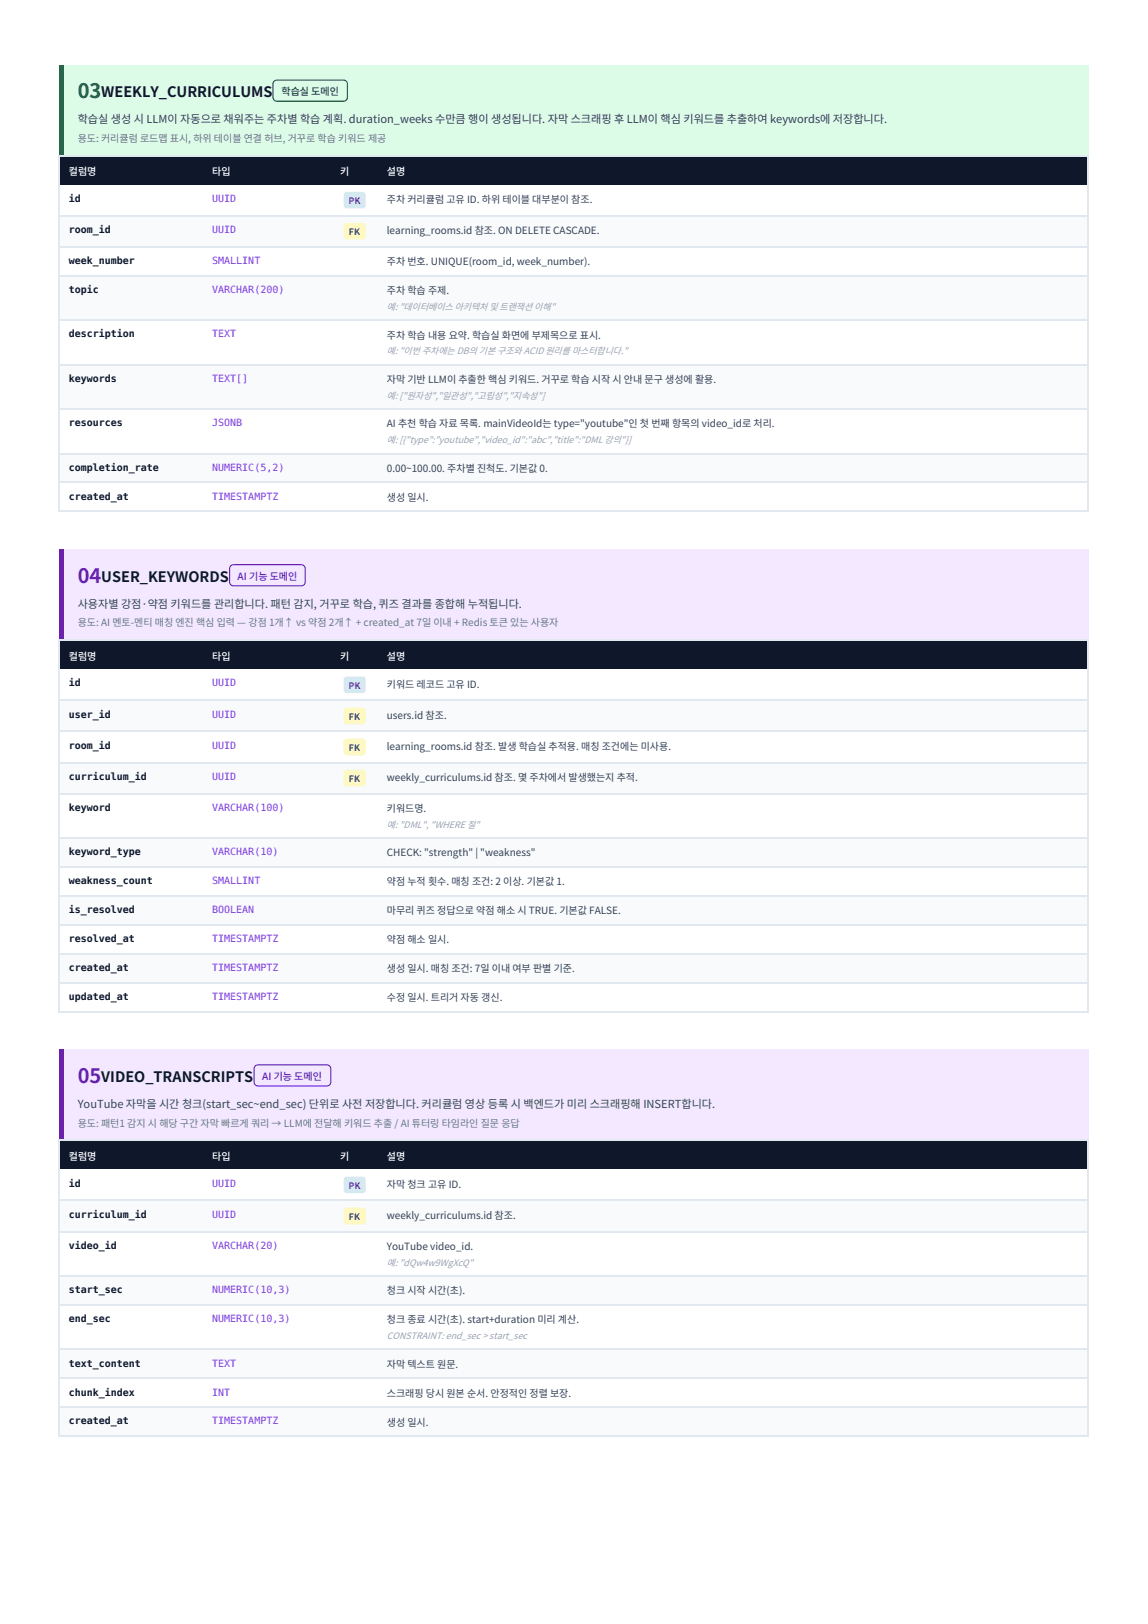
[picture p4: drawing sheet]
<svg xmlns="http://www.w3.org/2000/svg" width="210mm" height="297mm" viewBox="0 0 210 297" stroke-linecap="round" stroke-linejoin="round" font-family="sans-serif">
<defs><g id="words">
<text font-size="3.7" fill="#166534" x="14.2" y="18">03</text>
<g font-size="3.7" fill="#6b21a8">
<text x="14.2" y="106.6">04</text>
<text x="14.2" y="198.1">05</text>
</g>
<g font-size="2.6" fill="#0f172a">
<text x="18.5" y="17.8">WEEKLY_CURRICULUMS</text>
<text x="18.5" y="106.4">USER_KEYWORDS</text>
<text x="18.5" y="197.9">VIDEO_TRANSCRIPTS</text>
</g>
<g font-size="2" fill="#334155">
<text x="14.2" y="22.5">학습실 생성 시 LLM이 자동으로 채워주는 주차별 학습 계획. duration_weeks 수만큼 행이 생성됩니다. 자막 스크래핑 후 LLM이 핵심 키워드를 추출하여 keywords에 저장합니다.</text>
<text x="14.2" y="111.1">사용자별 강점·약점 키워드를 관리합니다. 패턴 감지, 거꾸로 학습, 퀴즈 결과를 종합해 누적됩니다.</text>
<text x="14.2" y="202.6">YouTube 자막을 시간 청크(start_sec~end_sec) 단위로 사전 저장합니다. 커리큘럼 영상 등록 시 백엔드가 미리 스크래핑해 INSERT합니다.</text>
</g>
<text font-size="1.8" fill="#166534" x="51.5" y="17.4">학습실 도메인</text>
<g font-size="1.8" fill="#64748b">
<text x="14.2" y="25.9">용도: 커리큘럼 로드맵 표시, 하위 테이블 연결 허브, 거꾸로 학습 키워드 제공</text>
<text x="14.2" y="114.6">용도: AI 멘토-멘티 매칭 엔진 핵심 입력 — 강점 1개↑ vs 약점 2개↑ + created_at 7일 이내 + Redis 토큰 있는 사용자</text>
<text x="14.2" y="206.1">용도: 패턴1 감지 시 해당 구간 자막 빠르게 쿼리 → LLM에 전달해 키워드 추출 / AI 튜터링 타임라인 질문 응답</text>
</g>
<g font-size="1.8" fill="#fff">
<text x="12.6" y="32">컬럼명</text>
<text x="38.8" y="32">타입</text>
<text x="62.2" y="32">키</text>
<text x="70.7" y="32">설명</text>
<text x="12.6" y="120.7">컬럼명</text>
<text x="38.8" y="120.7">타입</text>
<text x="62.2" y="120.7">키</text>
<text x="70.7" y="120.7">설명</text>
<text x="12.6" y="212.2">컬럼명</text>
<text x="38.8" y="212.2">타입</text>
<text x="62.2" y="212.2">키</text>
<text x="70.7" y="212.2">설명</text>
</g>
<g font-size="1.8" fill="#0f172a">
<text x="12.6" y="36.9">id</text>
<text x="12.6" y="42.6">room_id</text>
<text x="12.6" y="48.3">week_number</text>
<text x="12.6" y="53.6">topic</text>
<text x="12.6" y="61.7">description</text>
<text x="12.6" y="69.8">keywords</text>
<text x="12.6" y="78">resources</text>
<text x="12.6" y="86.1">completion_rate</text>
<text x="12.6" y="91.4">created_at</text>
<text x="12.6" y="125.6">id</text>
<text x="12.6" y="131.2">user_id</text>
<text x="12.6" y="136.9">room_id</text>
<text x="12.6" y="142.6">curriculum_id</text>
<text x="12.6" y="148.3">keyword</text>
<text x="12.6" y="156.5">keyword_type</text>
<text x="12.6" y="161.7">weakness_count</text>
<text x="12.6" y="167">is_resolved</text>
<text x="12.6" y="172.3">resolved_at</text>
<text x="12.6" y="177.6">created_at</text>
<text x="12.6" y="182.9">updated_at</text>
<text x="12.6" y="217">id</text>
<text x="12.6" y="222.7">curriculum_id</text>
<text x="12.6" y="228.4">video_id</text>
<text x="12.6" y="236.6">start_sec</text>
<text x="12.6" y="241.8">end_sec</text>
<text x="12.6" y="250">text_content</text>
<text x="12.6" y="255.3">chunk_index</text>
<text x="12.6" y="260.5">created_at</text>
</g>
<g font-size="1.8" fill="#7c3aed">
<text x="38.8" y="36.9">UUID</text>
<text x="38.8" y="42.6">UUID</text>
<text x="38.8" y="48.3">SMALLINT</text>
<text x="38.8" y="53.6">VARCHAR(200)</text>
<text x="38.8" y="61.7">TEXT</text>
<text x="38.8" y="69.8">TEXT[]</text>
<text x="38.8" y="78">JSONB</text>
<text x="38.8" y="86.1">NUMERIC(5,2)</text>
<text x="38.8" y="91.4">TIMESTAMPTZ</text>
<text x="38.8" y="125.6">UUID</text>
<text x="38.8" y="131.2">UUID</text>
<text x="38.8" y="136.9">UUID</text>
<text x="38.8" y="142.6">UUID</text>
<text x="38.8" y="148.3">VARCHAR(100)</text>
<text x="38.8" y="156.5">VARCHAR(10)</text>
<text x="38.8" y="161.7">SMALLINT</text>
<text x="38.8" y="167">BOOLEAN</text>
<text x="38.8" y="172.3">TIMESTAMPTZ</text>
<text x="38.8" y="177.6">TIMESTAMPTZ</text>
<text x="38.8" y="182.9">TIMESTAMPTZ</text>
<text x="38.8" y="217">UUID</text>
<text x="38.8" y="222.7">UUID</text>
<text x="38.8" y="228.4">VARCHAR(20)</text>
<text x="38.8" y="236.6">NUMERIC(10,3)</text>
<text x="38.8" y="241.8">NUMERIC(10,3)</text>
<text x="38.8" y="250">TEXT</text>
<text x="38.8" y="255.3">INT</text>
<text x="38.8" y="260.5">TIMESTAMPTZ</text>
</g>
<g font-size="1.8" fill="#334155">
<text x="70.7" y="37.1">주차 커리큘럼 고유 ID. 하위 테이블 대부분이 참조.</text>
<text x="70.7" y="42.8">learning_rooms.id 참조. ON DELETE CASCADE.</text>
<text x="70.7" y="48.5">주차 번호. UNIQUE(room_id, week_number).</text>
<text x="70.7" y="53.8">주차 학습 주제.</text>
<text x="70.7" y="61.9">주차 학습 내용 요약. 학습실 화면에 부제목으로 표시.</text>
<text x="70.7" y="70">자막 기반 LLM이 추출한 핵심 키워드. 거꾸로 학습 시작 시 안내 문구 생성에 활용.</text>
<text x="70.7" y="78.2">AI 추천 학습 자료 목록. mainVideoId는 type=&quot;youtube&quot;인 첫 번째 항목의 video_id로 처리.</text>
<text x="70.7" y="86.3">0.00~100.00. 주차별 진척도. 기본값 0.</text>
<text x="70.7" y="91.6">생성 일시.</text>
<text x="70.7" y="125.8">키워드 레코드 고유 ID.</text>
<text x="70.7" y="131.4">users.id 참조.</text>
<text x="70.7" y="137.1">learning_rooms.id 참조. 발생 학습실 추적용. 매칭 조건에는 미사용.</text>
<text x="70.7" y="142.8">weekly_curriculums.id 참조. 몇 주차에서 발생했는지 추적.</text>
<text x="70.7" y="148.5">키워드명.</text>
<text x="70.7" y="156.7">CHECK: &quot;strength&quot; | &quot;weakness&quot;</text>
<text x="70.7" y="161.9">약점 누적 횟수. 매칭 조건: 2 이상. 기본값 1.</text>
<text x="70.7" y="167.2">마무리 퀴즈 정답으로 약점 해소 시 TRUE. 기본값 FALSE.</text>
<text x="70.7" y="172.5">약점 해소 일시.</text>
<text x="70.7" y="177.8">생성 일시. 매칭 조건: 7일 이내 여부 판별 기준.</text>
<text x="70.7" y="183.1">수정 일시. 트리거 자동 갱신.</text>
<text x="70.7" y="217.2">자막 청크 고유 ID.</text>
<text x="70.7" y="222.9">weekly_curriculums.id 참조.</text>
<text x="70.7" y="228.6">YouTube video_id.</text>
<text x="70.7" y="236.8">청크 시작 시간(초).</text>
<text x="70.7" y="242">청크 종료 시간(초). start+duration 미리 계산.</text>
<text x="70.7" y="250.2">자막 텍스트 원문.</text>
<text x="70.7" y="255.5">스크래핑 당시 원본 순서. 안정적인 정렬 보장.</text>
<text x="70.7" y="260.7">생성 일시.</text>
</g>
<g font-size="1.8" fill="#6b21a8">
<text x="43.4" y="106">AI 기능 도메인</text>
<text x="47.9" y="197.5">AI 기능 도메인</text>
</g>
<g font-size="1.7" fill="#94a3b8">
<text x="70.7" y="56.6">예: &quot;데이터베이스 아키텍처 및 트랜잭션 이해&quot;</text>
<text x="70.7" y="64.8">예: &quot;이번 주차에는 DB의 기본 구조와 ACID 원리를 마스터합니다.&quot;</text>
<text x="70.7" y="72.9">예: [&quot;원자성&quot;,&quot;일관성&quot;,&quot;고립성&quot;,&quot;지속성&quot;]</text>
<text x="70.7" y="81">예: [{&quot;type&quot;:&quot;youtube&quot;,&quot;video_id&quot;:&quot;abc&quot;,&quot;title&quot;:&quot;DML 강의&quot;}]</text>
<text x="70.7" y="151.4">예: &quot;DML&quot;, &quot;WHERE 절&quot;</text>
<text x="70.7" y="231.5">예: &quot;dQw4w9WgXcQ&quot;</text>
<text x="70.7" y="244.9">CONSTRAINT: end_sec &gt; start_sec</text>
</g>
<g font-size="1.6" fill="#1e40af">
<text x="63.7" y="37.3">PK</text>
<text x="63.7" y="126">PK</text>
<text x="63.7" y="217.4">PK</text>
</g>
<g font-size="1.6" fill="#854d0e">
<text x="63.8" y="43">FK</text>
<text x="63.8" y="131.6">FK</text>
<text x="63.8" y="137.3">FK</text>
<text x="63.8" y="143">FK</text>
<text x="63.8" y="223.1">FK</text>
</g>
</g></defs>
<path d="M10.8 11.9h188.2v16.5h-188.2z" fill="#dcfce7"/>
<path d="M10.8 11.9h.8v16.5h-.8z" fill="#166534"/>
<g fill="#0f172a">
<path d="M10.8 28.4h26.4v5.5h-26.4z"/>
<path d="M37.2 28.4h23.4v5.5h-23.4z"/>
<path d="M60.6 28.4h8.5v5.5h-8.5z"/>
<path d="M69.1 28.4h129.7v5.5h-129.7z"/>
</g>
<g fill="#fff">
<path d="M10.8 33.9h26.4v5.5h-26.4z"/>
<path d="M37.2 33.9h23.4v5.5h-23.4z"/>
<path d="M60.6 33.9h8.5v5.5h-8.5z"/>
<path d="M69.1 33.9h129.7v5.5h-129.7z"/>
</g>
<g fill="#f8fafc">
<path d="M10.8 39.4h26.4v5.6h-26.4z"/>
<path d="M37.2 39.4h23.4v5.6h-23.4z"/>
<path d="M60.6 39.4h8.5v5.6h-8.5z"/>
<path d="M69.1 39.4h129.7v5.6h-129.7z"/>
</g>
<g fill="#fff">
<path d="M10.8 45h26.4v5.3h-26.4z"/>
<path d="M37.2 45h23.4v5.3h-23.4z"/>
<path d="M60.6 45h8.5v5.3h-8.5z"/>
<path d="M69.1 45h129.7v5.3h-129.7z"/>
</g>
<g fill="#f8fafc">
<path d="M10.8 50.3h26.4v8.2h-26.4z"/>
<path d="M37.2 50.3h23.4v8.2h-23.4z"/>
<path d="M60.6 50.3h8.5v8.2h-8.5z"/>
<path d="M69.1 50.3h129.7v8.2h-129.7z"/>
</g>
<g fill="#fff">
<path d="M10.8 58.5h26.4v8.1h-26.4z"/>
<path d="M37.2 58.5h23.4v8.1h-23.4z"/>
<path d="M60.6 58.5h8.5v8.1h-8.5z"/>
<path d="M69.1 58.5h129.7v8.1h-129.7z"/>
</g>
<g fill="#f8fafc">
<path d="M10.8 66.6h26.4v8.1h-26.4z"/>
<path d="M37.2 66.6h23.4v8.1h-23.4z"/>
<path d="M60.6 66.6h8.5v8.1h-8.5z"/>
<path d="M69.1 66.6h129.7v8.1h-129.7z"/>
</g>
<g fill="#fff">
<path d="M10.8 74.7h26.4v8.2h-26.4z"/>
<path d="M37.2 74.7h23.4v8.2h-23.4z"/>
<path d="M60.6 74.7h8.5v8.2h-8.5z"/>
<path d="M69.1 74.7h129.7v8.2h-129.7z"/>
</g>
<g fill="#f8fafc">
<path d="M10.8 82.9h26.4v5.2h-26.4z"/>
<path d="M37.2 82.9h23.4v5.2h-23.4z"/>
<path d="M60.6 82.9h8.5v5.2h-8.5z"/>
<path d="M69.1 82.9h129.7v5.2h-129.7z"/>
</g>
<g fill="#fff">
<path d="M10.8 88.1h26.4v5.3h-26.4z"/>
<path d="M37.2 88.1h23.4v5.3h-23.4z"/>
<path d="M60.6 88.1h8.5v5.3h-8.5z"/>
<path d="M69.1 88.1h129.7v5.3h-129.7z"/>
</g>
<path d="M10.8 28.5h188.2M10.8 39.5h188.2M10.9 28.4v65.2M198.9 28.4v65.2M10.8 58.6h188.2M10.8 50.4h188.2M10.8 45.1h188.2M10.8 74.8h188.2M10.8 66.7h188.2M10.8 88.2h188.2M10.8 93.5h188.2M10.8 83h188.2" fill="none" stroke="#e2e8f0" stroke-width=".2"/>
<path d="M10.8 100.5h188.2v16.5h-188.2z" fill="#f3e8ff"/>
<path d="M10.8 100.5h.8v16.5h-.8z" fill="#6b21a8"/>
<g fill="#0f172a">
<path d="M10.8 117h26.4v5.5h-26.4z"/>
<path d="M37.2 117h23.4v5.5h-23.4z"/>
<path d="M60.6 117h8.5v5.5h-8.5z"/>
<path d="M69.1 117h129.7v5.5h-129.7z"/>
</g>
<g fill="#fff">
<path d="M10.8 122.5h26.4v5.5h-26.4z"/>
<path d="M37.2 122.5h23.4v5.5h-23.4z"/>
<path d="M60.6 122.5h8.5v5.5h-8.5z"/>
<path d="M69.1 122.5h129.7v5.5h-129.7z"/>
</g>
<g fill="#f8fafc">
<path d="M10.8 128h26.4v5.7h-26.4z"/>
<path d="M37.2 128h23.4v5.7h-23.4z"/>
<path d="M60.6 128h8.5v5.7h-8.5z"/>
<path d="M69.1 128h129.7v5.7h-129.7z"/>
</g>
<g fill="#fff">
<path d="M10.8 133.7h26.4v5.7h-26.4z"/>
<path d="M37.2 133.7h23.4v5.7h-23.4z"/>
<path d="M60.6 133.7h8.5v5.7h-8.5z"/>
<path d="M69.1 133.7h129.7v5.7h-129.7z"/>
</g>
<g fill="#f8fafc">
<path d="M10.8 139.4h26.4v5.7h-26.4z"/>
<path d="M37.2 139.4h23.4v5.7h-23.4z"/>
<path d="M60.6 139.4h8.5v5.7h-8.5z"/>
<path d="M69.1 139.4h129.7v5.7h-129.7z"/>
</g>
<g fill="#fff">
<path d="M10.8 145.1h26.4v8.1h-26.4z"/>
<path d="M37.2 145.1h23.4v8.1h-23.4z"/>
<path d="M60.6 145.1h8.5v8.1h-8.5z"/>
<path d="M69.1 145.1h129.7v8.1h-129.7z"/>
</g>
<g fill="#f8fafc">
<path d="M10.8 153.2h26.4v5.3h-26.4z"/>
<path d="M37.2 153.2h23.4v5.3h-23.4z"/>
<path d="M60.6 153.2h8.5v5.3h-8.5z"/>
<path d="M69.1 153.2h129.7v5.3h-129.7z"/>
</g>
<g fill="#fff">
<path d="M10.8 158.5h26.4v5.3h-26.4z"/>
<path d="M37.2 158.5h23.4v5.3h-23.4z"/>
<path d="M60.6 158.5h8.5v5.3h-8.5z"/>
<path d="M69.1 158.5h129.7v5.3h-129.7z"/>
</g>
<g fill="#f8fafc">
<path d="M10.8 163.8h26.4v5.3h-26.4z"/>
<path d="M37.2 163.8h23.4v5.3h-23.4z"/>
<path d="M60.6 163.8h8.5v5.3h-8.5z"/>
<path d="M69.1 163.8h129.7v5.3h-129.7z"/>
</g>
<g fill="#fff">
<path d="M10.8 169.1h26.4v5.2h-26.4z"/>
<path d="M37.2 169.1h23.4v5.2h-23.4z"/>
<path d="M60.6 169.1h8.5v5.2h-8.5z"/>
<path d="M69.1 169.1h129.7v5.2h-129.7z"/>
</g>
<g fill="#f8fafc">
<path d="M10.8 174.3h26.4v5.3h-26.4z"/>
<path d="M37.2 174.3h23.4v5.3h-23.4z"/>
<path d="M60.6 174.3h8.5v5.3h-8.5z"/>
<path d="M69.1 174.3h129.7v5.3h-129.7z"/>
</g>
<g fill="#fff">
<path d="M10.8 179.6h26.4v5.3h-26.4z"/>
<path d="M37.2 179.6h23.4v5.3h-23.4z"/>
<path d="M60.6 179.6h8.5v5.3h-8.5z"/>
<path d="M69.1 179.6h129.7v5.3h-129.7z"/>
</g>
<g fill="none" stroke="#e2e8f0" stroke-width=".2">
<path d="M10.8 117.1h188.2M10.9 117v68.1M198.9 117v68.1M10.8 139.5h188.2M10.8 133.8h188.2M10.8 128.1h188.2M10.8 158.6h188.2M10.8 153.3h188.2M10.8 145.2h188.2M10.8 179.7h188.2M10.8 174.4h188.2M10.8 169.2h188.2"/>
<path d="M10.8 163.9h188.2M10.8 185h188.2"/>
</g>
<path d="M10.8 192h188.2v16.5h-188.2z" fill="#f3e8ff"/>
<path d="M10.8 192h.8v16.5h-.8z" fill="#6b21a8"/>
<g fill="#0f172a">
<path d="M10.8 208.5h26.4v5.5h-26.4z"/>
<path d="M37.2 208.5h23.4v5.5h-23.4z"/>
<path d="M60.6 208.5h8.5v5.5h-8.5z"/>
<path d="M69.1 208.5h129.7v5.5h-129.7z"/>
</g>
<g fill="#fff">
<path d="M10.8 214h26.4v5.5h-26.4z"/>
<path d="M37.2 214h23.4v5.5h-23.4z"/>
<path d="M60.6 214h8.5v5.5h-8.5z"/>
<path d="M69.1 214h129.7v5.5h-129.7z"/>
</g>
<g fill="#f8fafc">
<path d="M10.8 219.5h26.4v5.7h-26.4z"/>
<path d="M37.2 219.5h23.4v5.7h-23.4z"/>
<path d="M60.6 219.5h8.5v5.7h-8.5z"/>
<path d="M69.1 219.5h129.7v5.7h-129.7z"/>
</g>
<g fill="#fff">
<path d="M10.8 225.2h26.4v8.1h-26.4z"/>
<path d="M37.2 225.2h23.4v8.1h-23.4z"/>
<path d="M60.6 225.2h8.5v8.1h-8.5z"/>
<path d="M69.1 225.2h129.7v8.1h-129.7z"/>
</g>
<g fill="#f8fafc">
<path d="M10.8 233.3h26.4v5.3h-26.4z"/>
<path d="M37.2 233.3h23.4v5.3h-23.4z"/>
<path d="M60.6 233.3h8.5v5.3h-8.5z"/>
<path d="M69.1 233.3h129.7v5.3h-129.7z"/>
</g>
<g fill="#fff">
<path d="M10.8 238.6h26.4v8.1h-26.4z"/>
<path d="M37.2 238.6h23.4v8.1h-23.4z"/>
<path d="M60.6 238.6h8.5v8.1h-8.5z"/>
<path d="M69.1 238.6h129.7v8.1h-129.7z"/>
</g>
<g fill="#f8fafc">
<path d="M10.8 246.7h26.4v5.3h-26.4z"/>
<path d="M37.2 246.7h23.4v5.3h-23.4z"/>
<path d="M60.6 246.7h8.5v5.3h-8.5z"/>
<path d="M69.1 246.7h129.7v5.3h-129.7z"/>
</g>
<g fill="#fff">
<path d="M10.8 252h26.4v5.3h-26.4z"/>
<path d="M37.2 252h23.4v5.3h-23.4z"/>
<path d="M60.6 252h8.5v5.3h-8.5z"/>
<path d="M69.1 252h129.7v5.3h-129.7z"/>
</g>
<g fill="#f8fafc">
<path d="M10.8 257.3h26.4v5.3h-26.4z"/>
<path d="M37.2 257.3h23.4v5.3h-23.4z"/>
<path d="M60.6 257.3h8.5v5.3h-8.5z"/>
<path d="M69.1 257.3h129.7v5.3h-129.7z"/>
</g>
<path d="M10.8 208.6h188.2M10.8 219.6h188.2M10.9 208.5v54.3M198.9 208.5v54.3M10.8 238.7h188.2M10.8 233.4h188.2M10.8 225.3h188.2M10.8 257.4h188.2M10.8 252.1h188.2M10.8 246.8h188.2M10.8 262.7h188.2" fill="none" stroke="#e2e8f0" stroke-width=".2"/>
<path d="M50 14.8l.6-.3h12.2a.82 .82 0 0 1 .8 .9v2.4a.82 .82 0 0 1-.8 .8h-12.2a.82 .82 0 0 1-.8-.8v-2.4zM50.6 15.3l.4-.1h11.4a.61 .61 0 0 1 .6 .6v1.6a.61 .61 0 0 1-.6 .6h-11.4a.61 .61 0 0 1-.6-.6v-1.6z" fill-rule="evenodd" fill="#166534"/>
<path d="M50.2 14.9l.4-.1h12.2a.61 .61 0 0 1 .6 .6v2.4a.61 .61 0 0 1-.6 .6h-12.2a.61 .61 0 0 1-.6-.6v-2.4z" fill-rule="evenodd" fill="#dcfce7"/>
<path d="M63 35.3l.4-.2h2.9a.6 .6 0 0 1 .6 .6v1.8a.6 .6 0 0 1-.6 .6h-2.9a.6 .6 0 0 1-.6-.6v-1.8z" fill-rule="evenodd" fill="#dbeafe"/>
<path d="M63 41l.4-.2h2.9a.61 .61 0 0 1 .6 .6v1.8a.61 .61 0 0 1-.6 .6h-2.9a.61 .61 0 0 1-.6-.6v-1.8z" fill-rule="evenodd" fill="#fef9c3"/>
<path d="M42.1 103.4l.6-.2h12.4a.81 .81 0 0 1 .8 .8v2.4a.81 .81 0 0 1-.8 .9h-12.4a.81 .81 0 0 1-.8-.9v-2.4zM42.7 104l.4-.2h11.6a.61 .61 0 0 1 .6 .6v1.6a.61 .61 0 0 1-.6 .6h-11.6a.61 .61 0 0 1-.6-.6v-1.6z" fill-rule="evenodd" fill="#6b21a8"/>
<path d="M42.3 103.6l.4-.2h12.4a.61 .61 0 0 1 .6 .6v2.4a.61 .61 0 0 1-.6 .6h-12.4a.61 .61 0 0 1-.6-.6v-2.4z" fill-rule="evenodd" fill="#f3e8ff"/>
<path d="M63 123.9l.4-.2h2.9a.6 .6 0 0 1 .6 .6v1.9a.6 .6 0 0 1-.6 .6h-2.9a.6 .6 0 0 1-.6-.6v-1.9z" fill-rule="evenodd" fill="#dbeafe"/>
<g fill="#fef9c3">
<path d="M63 129.6l.4-.2h2.9a.61 .61 0 0 1 .6 .6v1.9a.61 .61 0 0 1-.6 .6h-2.9a.61 .61 0 0 1-.6-.6v-1.9z" fill-rule="evenodd"/>
<path d="M63 135.3l.4-.2h2.9a.61 .61 0 0 1 .6 .6v1.8a.61 .61 0 0 1-.6 .7h-2.9a.61 .61 0 0 1-.6-.7v-1.8z" fill-rule="evenodd"/>
<path d="M63 141l.4-.2h2.9a.61 .61 0 0 1 .6 .6v1.8a.61 .61 0 0 1-.6 .6h-2.9a.61 .61 0 0 1-.6-.6v-1.8z" fill-rule="evenodd"/>
</g>
<path d="M46.6 194.9l.6-.2h12.6a.81 .81 0 0 1 .8 .8v2.4a.81 .81 0 0 1-.8 .8h-12.6a.81 .81 0 0 1-.8-.8v-2.4zM47.1 195.5l.5-.2h11.8a.61 .61 0 0 1 .6 .6v1.6a.61 .61 0 0 1-.6 .6h-11.8a.61 .61 0 0 1-.6-.6v-1.6z" fill-rule="evenodd" fill="#6b21a8"/>
<path d="M46.7 195.1l.5-.2h12.6a.61 .61 0 0 1 .6 .6v2.4a.61 .61 0 0 1-.6 .6h-12.6a.61 .61 0 0 1-.6-.6v-2.4z" fill-rule="evenodd" fill="#f3e8ff"/>
<path d="M63 215.4l.4-.2h2.9a.6 .6 0 0 1 .6 .6v1.8a.6 .6 0 0 1-.6 .7h-2.9a.6 .6 0 0 1-.6-.7v-1.8z" fill-rule="evenodd" fill="#dbeafe"/>
<path d="M63 221.1l.4-.2h2.9a.61 .61 0 0 1 .6 .6v1.8a.61 .61 0 0 1-.6 .6h-2.9a.61 .61 0 0 1-.6-.6v-1.8z" fill-rule="evenodd" fill="#fef9c3"/>
<use href="#words"/>
</svg>
